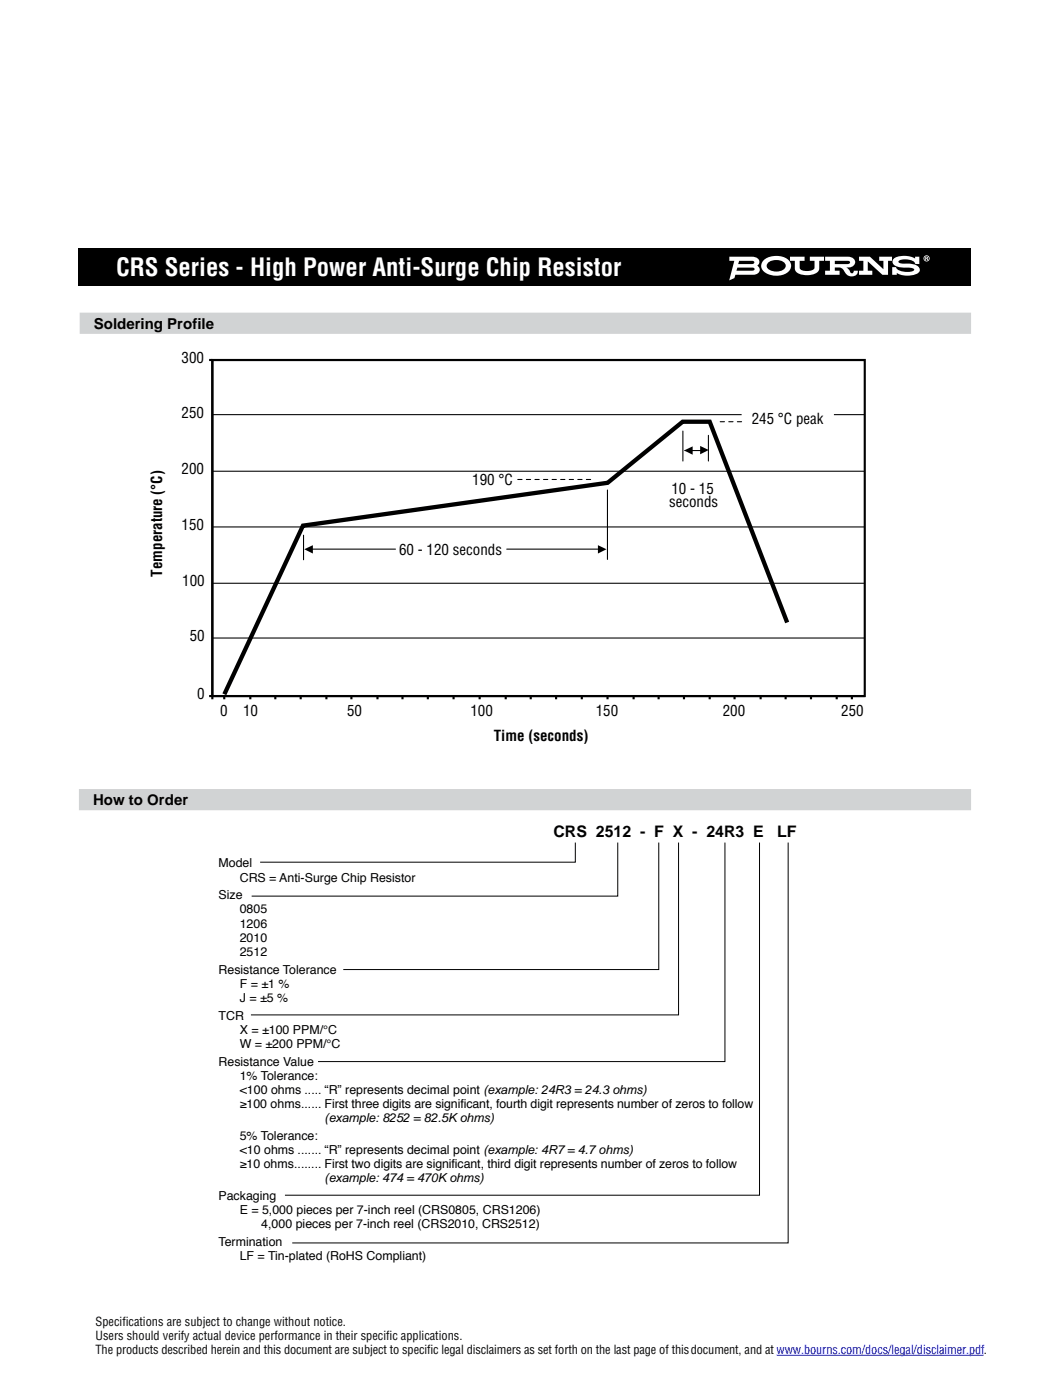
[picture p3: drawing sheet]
<svg xmlns="http://www.w3.org/2000/svg" width="210mm" height="279mm" viewBox="0 0 210 279" stroke-linecap="round" stroke-linejoin="round" font-family="sans-serif">
<defs><g id="words">
<text font-size="4.9" fill="#fff" x="23.2" y="55.1">CRS Series - High Power Anti-Surge Chip Resistor</text>
<g font-size="3.2">
<text x="110.5" y="167.1">CRS 2512 - F X - 24R3 E</text>
<text x="155.1" y="167.1">LF</text>
</g>
<g font-size="3">
<text x="18.7" y="65.6">Soldering Profile</text>
<text x="36.2" y="72.5">300</text>
<text x="36.2" y="83.4">250</text>
<text x="150" y="84.6">245 °C peak</text>
<text x="36.2" y="94.7">200</text>
<text x="94.2" y="96.7">190 °C</text>
<text x="133.5" y="101.2">seconds</text>
<text x="134" y="98.6">10 - 15</text>
<text x="36.2" y="105.8">150</text>
<text x="79.7" y="110.8">60 - 120 seconds</text>
<text x="32.3" y="115.1" transform="rotate(-90 32.3 115.1)">Temperature (°C)</text>
<text x="36.4" y="117">100</text>
<text x="37.9" y="128">50</text>
<text x="39.4" y="139.5">0</text>
<text x="43.9" y="143">0</text>
<text x="48.5" y="143">10</text>
<text x="69.3" y="143">50</text>
<text x="93.9" y="143">100</text>
<text x="118.9" y="143">150</text>
<text x="144.2" y="143">200</text>
<text x="167.9" y="143">250</text>
<text x="98.5" y="147.8">Time (seconds)</text>
<text x="18.6" y="160.6">How to Order</text>
</g>
<g font-size="2.5">
<text x="43.6" y="173.1">Model</text>
<text x="43.6" y="179.5">Size</text>
<text x="47.9" y="175.9">CRS = Anti-Surge Chip Resistor</text>
<text x="47.9" y="182.3">0805</text>
<text x="47.9" y="185.1">1206</text>
<text x="47.9" y="187.9">2010</text>
<text x="47.9" y="190.8">2512</text>
<text x="43.6" y="194.3">Resistance Tolerance</text>
<text x="47.9" y="197.1">F = ±1 %</text>
<text x="43.6" y="203.5">TCR</text>
<text x="47.8" y="199.9">J = ±5 %</text>
<text x="47.8" y="206.3">X = ±100 PPM/°C</text>
<text x="47.8" y="209.1">W = ±200 PPM/°C</text>
<text x="43.6" y="212.6">Resistance Value</text>
<text x="47.8" y="215.5">1% Tolerance:</text>
<text x="47.8" y="218.3">&lt;100 ohms ..... “R” represents decimal point (example: 24R3 = 24.3 ohms)</text>
<text x="47.8" y="221.1">≥100 ohms...... First three digits are significant, fourth digit represents number of zeros to follow</text>
<text x="47.8" y="227.5">5% Tolerance:</text>
<text x="64.8" y="223.9">(example: 8252 = 82.5K ohms)</text>
<text x="47.8" y="233.1">≥10 ohms........ First two digits are significant, third digit represents number of zeros to follow</text>
<text x="47.8" y="230.3">&lt;10 ohms ....... “R” represents decimal point (example: 4R7 = 4.7 ohms)</text>
<text x="43.6" y="239.5">Packaging</text>
<text x="64.8" y="235.9">(example: 474 = 470K ohms)</text>
<text x="47.8" y="242.3">E = 5,000 pieces per 7-inch reel (CRS0805, CRS1206)</text>
<text x="52.2" y="245.1">4,000 pieces per 7-inch reel (CRS2010, CRS2512)</text>
<text x="43.6" y="248.6">Termination</text>
<text x="47.8" y="251.5">LF = Tin-plated (RoHS Compliant)</text>
</g>
<g font-size="2.5" fill="#0b0b0a">
<text x="19.1" y="264.6">Specif</text>
<text x="19.1" y="267.4">Users should verify actual device performance in their specif</text>
<text x="24.4" y="264.6">ications are subject to change without notice.</text>
<text x="77.1" y="267.4">ic applications.</text>
<text x="19.1" y="270.2">The products described herein and this document are subject to specif</text>
<text x="85.2" y="270.2">ic legal disclaimers as set forth on the last page of thisdocument, and at www.bourns.com/docs/legal/disclaimer.pdf.</text>
</g>
</g></defs>
<path d="M15.7 49.6h178.1v7.4h-178.1z" fill="#000"/>
<g fill="#fff">
<path d="M157.7 51.2h2.9v.9h-1v1.3a1.6 1.6 0 0 0 1.9 .7 1.05 1.05 0 0 0 1.1-.7v-1.3h-1v-.9h2.9v.9h-1v1.5a2.12 2.12 0 0 1-2.4 1.3 2.93 2.93 0 0 1-2.4-.9l-.1-1.9h-.9z"/>
<path d="M171.4 51.2h2.2l2.7 2.5v-1.6h-.8v-.9h2.5v.9h-.8v2.7h-1.1l-2.9-2.6v1.8h.9v.8h-2.7v-.8h.9v-1.9h-.9z"/>
<path d="M178.5 51.5a4.6 4.6 0 0 1 4.1 .1v-.4h.9v1.5h-.8a2.22 2.22 0 0 0-2.7-.9l-.7 .3v.2l.5 .3h1.1a2.7 2.7 0 0 1 2.6 1 .91 .91 0 0 1-.8 1.2 4.4 4.4 0 0 1-3.7-.3v.3h-.9v-1.5h.7a2.19 2.19 0 0 0 2.3 1l1.1-.2 .3-.3a2.64 2.64 0 0 0-2.3-.4 2.56 2.56 0 0 1-2-.7l-.1-.5 .1-.4z"/>
<path d="M184.8 51.4v.1h.2v-.1zM184.7 51.2l.4 .1v.3l.1 .3h-.2l-.1-.2-.1 .2h-.1zM184.5 51.6a.47 .47 0 0 0 .9 0 .47 .47 0 0 0-.9 0zM184.3 51.6a.61 .61 0 0 1 1.2 0 .61 .61 0 0 1-1.2 0z"/>
<path d="M147.2 53.4h2.9h.3l.2 .3-.2 .3h-.4h-3zM147.5 52.1h2.6l.4 .2-.1 .3-.4 .1h-2.7zM145.6 51.2v.9h.9l-1 3.9 1.1-.5 .2-.7h3.6a.99 .99 0 0 0 1.1-.5 .99 .99 0 0 0-.4-1.3 .94 .94 0 0 0 .4-1 .94 .94 0 0 0-.9-.7z"/>
<path d="M153.3 52.4a2.61 2.61 0 0 1 3.4 .3 1.11 1.11 0 0 1-1.2 1.4 2.01 2.01 0 0 1-2.5-1zM152.5 51.8a1.59 1.59 0 0 0-.6 1.6 1.59 1.59 0 0 0 1.2 1.2 3.9 3.9 0 0 0 4.5-.7 1.73 1.73 0 0 0-1.3-2.6 4.3 4.3 0 0 0-3.8 .5z"/>
<path d="M166.6 52.1h2.6l.5 .2-.3 .3-.4 .1h-2.4zM164.7 51.2v.9h.9v1.9h-.9v.8h2.9v-.8h-1v-.6a1.57 1.57 0 0 1 2 1 1.43 1.43 0 0 0 1.3 .8 1.43 1.43 0 0 0 1.3-.8v-.4h-.8l-.1 .3-.3 .2a.6 .6 0 0 1-.5-.6l-.6-.5a1.28 1.28 0 0 0 1.7-1.4 1.4 1.4 0 0 0-1.4-.8z"/>
</g>
<path d="M15.9 64.5h177.9M15.7 159.6h178.1" fill="none" stroke="#d1d3d4" stroke-width="4.2" stroke-linecap="butt"/>
<g fill="none" stroke="#000" stroke-width=".21">
<path d="M42.4 94h130.2M42.4 82.8h105.6M121.2 97.8v13.8M136.3 86v6M136.7 89.9h4.1M141.4 86.9v5.1M166.4 82.8h6.2M42.4 105.2h130.2M42.4 116.4h130.2M60.6 106.8v4.9M62.3 109.6h16.6M101.1 109.6h18.2"/>
<path d="M42.4 127.3h130.2"/>
</g>
<g fill="none" stroke="#000" stroke-width=".43">
<path d="M41.7 71.8h130.9M42.4 71.8h130.2v67.1h-130.2zM42.4 71.8v67.8M41.7 138.9h130.9M44.8 138.9v.7M50 138.9v.7M54.9 138.9v.7M60 138.9v.7M65.1 138.9v.7M70.1 138.9v.7M75.3 138.9v.7M80.3 138.9v.7"/>
<path d="M85.4 138.9v.7M90.5 138.9v.7M95.7 138.9v.7M100.9 138.9v.7M105.9 138.9v.7M111 138.9v.7M116.1 138.9v.7M121.2 138.9v.7M126.5 138.9v.7M131.4 138.9v.7M136.5 138.9v.7M141.6 138.9v.7"/>
<path d="M146.6 138.9v.7M151.8 138.9v.7M156.8 138.9v.7M161.9 138.9v.7M167 138.9v.7M170 138.9v.7"/>
</g>
<path d="M103.3 95.7h15.4M148 84.2h-4.4" fill="none" stroke="#000" stroke-width=".21" stroke-dasharray=".9 .9"/>
<path d="M136.5 89.9l1.7-.8v1.7zM139.7 89l1.7 .8-1.7 .9zM60.7 109.6l1.7-.8v1.7zM119.3 108.8l1.7 .8-1.7 .9z" fill="#000"/>
<path d="M157.1 124.2l-15.5-40h-5.4l-14.9 12.2-60.8 8.5-15.7 33.7" fill="none" stroke="#000" stroke-width=".86" stroke-linecap="butt"/>
<path d="M114.8 168.1v4h-62.9M123.3 168.1v10.7h-73.1M131.5 168.1v25.4h-63M135.4 168.1v34.4h-85.3M144.7 168.1v43.8h-81.2M151.6 168.1v70.4h-94.7M157.3 168.1v80h-99" fill="none" stroke="#000" stroke-width=".2"/>
<path d="M155 270.5h41.3" fill="none" stroke="#00f" stroke-width=".2"/>
<use href="#words"/>
</svg>
